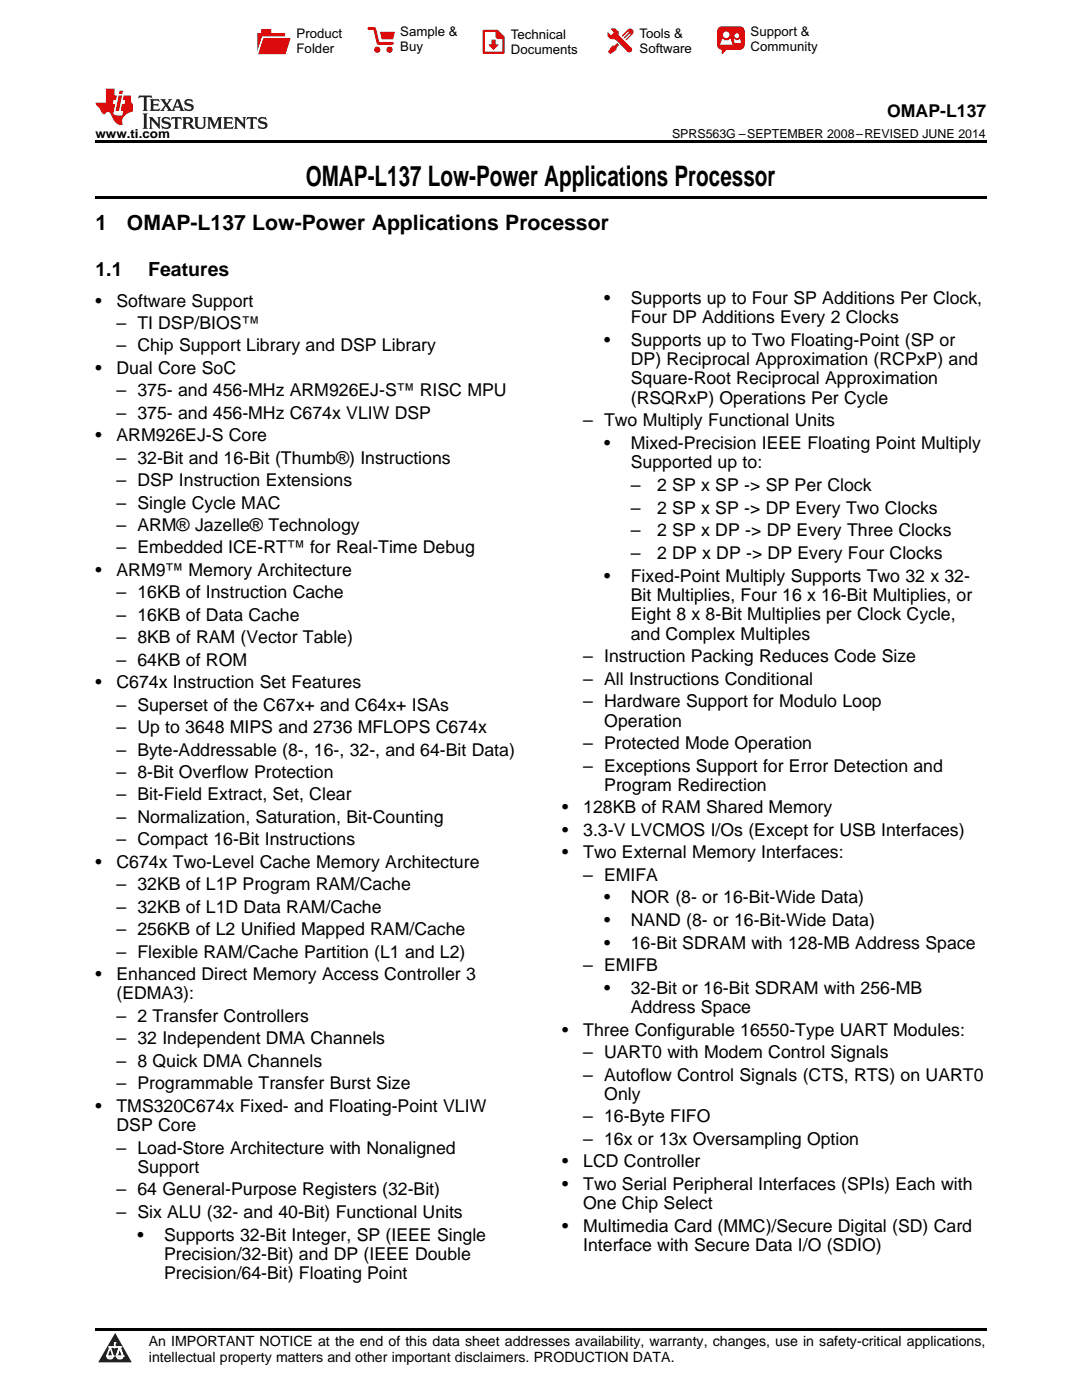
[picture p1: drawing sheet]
<svg xmlns="http://www.w3.org/2000/svg" width="216mm" height="279mm" viewBox="0 0 216 279" stroke-linecap="round" stroke-linejoin="round" font-family="sans-serif">
<defs><g id="words">
<text font-size="5.6" x="61" y="37">OMAP-L137 Low-Power Applications Processor</text>
<g font-size="4.2">
<text x="19" y="45.9">1</text>
<text x="25.3" y="45.9">OMAP-L137 Low-Power Applications Processor</text>
</g>
<g font-size="3.9">
<text x="19" y="55.1">1.1</text>
<text x="29.6" y="55.1">Features</text>
</g>
<g font-size="3.5">
<text x="177" y="23.3">OMAP-L137</text>
<text x="19" y="61.2">•</text>
<text x="23.2" y="61.2">Software Support</text>
<text x="23.2" y="65.7">– TI DSP/BIOS™</text>
<text x="120.6" y="60.6">•</text>
<text x="125.9" y="60.6">Supports up to Four SP Additions Per Clock,</text>
<text x="125.9" y="64.5">Four DP Additions Every 2 Clocks</text>
<text x="23.2" y="70.1">– Chip Support Library and DSP Library</text>
<text x="120.6" y="69">•</text>
<text x="125.9" y="69">Supports up to Two Floating-Point (SP or</text>
<text x="19" y="74.6">•</text>
<text x="23.2" y="74.6">Dual Core SoC</text>
<text x="125.9" y="72.8">DP) Reciprocal Approximation (RCPxP) and</text>
<text x="125.9" y="76.7">Square-Root Reciprocal Approximation</text>
<text x="23.2" y="79.1">– 375- and 456-MHz ARM926EJ-S™ RISC MPU</text>
<text x="23.2" y="83.6">– 375- and 456-MHz C674x VLIW DSP</text>
<text x="125.9" y="80.6">(RSQRxP) Operations Per Cycle</text>
<text x="19" y="88.1">•</text>
<text x="23.2" y="88.1">ARM926EJ-S Core</text>
<text x="116.4" y="85.1">– Two Multiply Functional Units</text>
<text x="120.6" y="89.6">•</text>
<text x="125.9" y="89.6">Mixed-Precision IEEE Floating Point Multiply</text>
<text x="23.2" y="92.5">– 32-Bit and 16-Bit (Thumb®) Instructions</text>
<text x="125.9" y="93.5">Supported up to:</text>
<text x="23.2" y="97">– DSP Instruction Extensions</text>
<text x="23.2" y="101.5">– Single Cycle MAC</text>
<text x="125.9" y="98">–</text>
<text x="131.1" y="98">2 SP x SP -&gt; SP Per Clock</text>
<text x="23.2" y="106">– ARM® Jazelle® Technology</text>
<text x="125.9" y="102.5">–</text>
<text x="125.9" y="107">–</text>
<text x="131.1" y="102.5">2 SP x SP -&gt; DP Every Two Clocks</text>
<text x="131.1" y="107">2 SP x DP -&gt; DP Every Three Clocks</text>
<text x="23.2" y="110.5">– Embedded ICE-RT™ for Real-Time Debug</text>
<text x="125.9" y="111.5">–</text>
<text x="131.1" y="111.5">2 DP x DP -&gt; DP Every Four Clocks</text>
<text x="19" y="114.9">•</text>
<text x="23.2" y="114.9">ARM9™ Memory Architecture</text>
<text x="23.2" y="119.4">– 16KB of Instruction Cache</text>
<text x="120.6" y="116.1">•</text>
<text x="125.9" y="116.1">Fixed-Point Multiply Supports Two 32 x 32-</text>
<text x="125.9" y="119.9">Bit Multiplies, Four 16 x 16-Bit Multiplies, or</text>
<text x="23.2" y="123.9">– 16KB of Data Cache</text>
<text x="125.9" y="123.8">Eight 8 x 8-Bit Multiplies per Clock Cycle,</text>
<text x="23.2" y="128.4">– 8KB of RAM (Vector Table)</text>
<text x="125.9" y="127.7">and Complex Multiples</text>
<text x="19" y="137.3">•</text>
<text x="23.2" y="132.9">– 64KB of ROM</text>
<text x="23.2" y="137.3">C674x Instruction Set Features</text>
<text x="116.4" y="132.2">– Instruction Packing Reduces Code Size</text>
<text x="116.4" y="136.7">– All Instructions Conditional</text>
<text x="23.2" y="141.8">– Superset of the C67x+ and C64x+ ISAs</text>
<text x="116.4" y="141.1">– Hardware Support for Modulo Loop</text>
<text x="23.2" y="146.3">– Up to 3648 MIPS and 2736 MFLOPS C674x</text>
<text x="116.4" y="149.5">– Protected Mode Operation</text>
<text x="120.6" y="145">Operation</text>
<text x="23.2" y="150.8">– Byte-Addressable (8-, 16-, 32-, and 64-Bit Data)</text>
<text x="23.2" y="155.3">– 8-Bit Overflow Protection</text>
<text x="116.4" y="154">– Exceptions Support for Error Detection and</text>
<text x="23.2" y="159.7">– Bit-Field Extract, Set, Clear</text>
<text x="120.6" y="157.9">Program Redirection</text>
<text x="23.2" y="164.2">– Normalization, Saturation, Bit-Counting</text>
<text x="112.2" y="162.3">•</text>
<text x="112.2" y="166.8">•</text>
<text x="116.4" y="162.3">128KB of RAM Shared Memory</text>
<text x="116.4" y="166.8">3.3-V LVCMOS I/Os (Except for USB Interfaces)</text>
<text x="19" y="173.2">•</text>
<text x="23.2" y="168.7">– Compact 16-Bit Instructions</text>
<text x="23.2" y="173.2">C674x Two-Level Cache Memory Architecture</text>
<text x="112.2" y="171.3">•</text>
<text x="116.4" y="171.3">Two External Memory Interfaces:</text>
<text x="23.2" y="177.7">– 32KB of L1P Program RAM/Cache</text>
<text x="116.4" y="175.8">– EMIFA</text>
<text x="23.2" y="182.1">– 32KB of L1D Data RAM/Cache</text>
<text x="120.6" y="180.3">•</text>
<text x="120.6" y="184.8">•</text>
<text x="125.9" y="180.3">NOR (8- or 16-Bit-Wide Data)</text>
<text x="125.9" y="184.8">NAND (8- or 16-Bit-Wide Data)</text>
<text x="23.2" y="186.6">– 256KB of L2 Unified Mapped RAM/Cache</text>
<text x="23.2" y="191.1">– Flexible RAM/Cache Partition (L1 and L2)</text>
<text x="120.6" y="189.3">•</text>
<text x="125.9" y="189.3">16-Bit SDRAM with 128-MB Address Space</text>
<text x="19" y="195.6">•</text>
<text x="23.2" y="195.6">Enhanced Direct Memory Access Controller 3</text>
<text x="116.4" y="193.8">– EMIFB</text>
<text x="23.2" y="199.5">(EDMA3):</text>
<text x="23.2" y="203.9">– 2 Transfer Controllers</text>
<text x="120.6" y="198.3">•</text>
<text x="125.9" y="198.3">32-Bit or 16-Bit SDRAM with 256-MB</text>
<text x="125.9" y="202.2">Address Space</text>
<text x="23.2" y="208.4">– 32 Independent DMA Channels</text>
<text x="112.2" y="206.7">•</text>
<text x="116.4" y="206.7">Three Configurable 16550-Type UART Modules:</text>
<text x="23.2" y="212.9">– 8 Quick DMA Channels</text>
<text x="116.4" y="211.2">– UART0 with Modem Control Signals</text>
<text x="116.4" y="215.7">– Autoflow Control Signals (CTS, RTS) on UART0</text>
<text x="19" y="221.9">•</text>
<text x="23.2" y="217.4">– Programmable Transfer Burst Size</text>
<text x="23.2" y="221.9">TMS320C674x Fixed- and Floating-Point VLIW</text>
<text x="120.6" y="219.5">Only</text>
<text x="23.2" y="225.7">DSP Core</text>
<text x="116.4" y="224">– 16-Byte FIFO</text>
<text x="23.2" y="230.2">– Load-Store Architecture with Nonaligned</text>
<text x="112.2" y="233">•</text>
<text x="116.4" y="228.5">– 16x or 13x Oversampling Option</text>
<text x="116.4" y="233">LCD Controller</text>
<text x="23.2" y="238.6">– 64 General-Purpose Registers (32-Bit)</text>
<text x="27.4" y="234.1">Support</text>
<text x="112.2" y="237.5">•</text>
<text x="116.4" y="237.5">Two Serial Peripheral Interfaces (SPIs) Each with</text>
<text x="23.2" y="243.1">– Six ALU (32- and 40-Bit) Functional Units</text>
<text x="112.2" y="245.8">•</text>
<text x="116.4" y="241.3">One Chip Select</text>
<text x="116.4" y="245.8">Multimedia Card (MMC)/Secure Digital (SD) Card</text>
<text x="27.4" y="247.6">•</text>
<text x="32.7" y="247.6">Supports 32-Bit Integer, SP (IEEE Single</text>
<text x="32.7" y="251.5">Precision/32-Bit) and DP (IEEE Double</text>
<text x="116.4" y="249.7">Interface with Secure Data I/O (SDIO)</text>
<text x="32.7" y="255.3">Precision/64-Bit) Floating Point</text>
</g>
<g font-size="2.8">
<text x="29.7" y="268.6">An IMPORTANT NOTICE at the end of this data sheet addresses availability, warranty, changes, use in safety-critical applications,</text>
<text x="29.7" y="271.8">intellectual property matters and other important disclaimers. PRODUCTION DATA.</text>
</g>
<g font-size="2.6">
<text x="59.2" y="7.6">Product</text>
<text x="59.2" y="10.6">Folder</text>
<text x="79.9" y="7.3">Sample &amp;</text>
<text x="79.9" y="10.2">Buy</text>
<text x="101.9" y="7.8">Technical</text>
<text x="101.9" y="10.8">Documents</text>
<text x="127.6" y="7.6">Tools &amp;</text>
<text x="127.6" y="10.6">Software</text>
<text x="149.8" y="7.2">Support &amp;</text>
<text x="149.8" y="10.2">Community</text>
</g>
<g font-size="2.5">
<text x="19" y="27.4">www.ti.com</text>
<text x="134.1" y="27.4">SPRS563G –SEPTEMBER 2008–REVISED JUNE 2014</text>
</g>
</g></defs>
<path d="M23 266l3.3 5.9h-6.7z" fill="#231f20"/>
<path d="M21.3 270.6h1.3l-.4 .5h-.3a.54 .54 0 0 1-.6-.5z" fill-rule="evenodd" fill="#fff"/>
<path d="M21.3 270.6h1.3l-.4 .5h-.3a.54 .54 0 0 1-.6-.5z" fill="none" stroke="#231f20" stroke-width=".33"/>
<path d="M21.3 270.6l1.3 .1-.4 .4h-.5z" fill="none" stroke="#fff" stroke-width=".33"/>
<path d="M22.9 268.9h.1" fill="none" stroke="#fff" stroke-width=".33"/>
<path d="M22.9 268v.9z" fill="#fff"/>
<path d="M22.9 268v.9z" fill="none" stroke="#fff" stroke-width=".33"/>
<circle cx="22.9" cy="268" r=".17" fill="#fff"/>
<path d="M21.8 268.8h.1" fill="none" stroke="#fff" stroke-width=".33"/>
<path d="M21.8 268.8h2.3z" fill="#fff"/>
<path d="M21.8 268.8h2.3z" fill="none" stroke="#fff" stroke-width=".33"/>
<circle cx="24.1" cy="268.8" r=".17" fill="#fff"/>
<path d="M23.2 270.6h.1" fill="none" stroke="#fff" stroke-width=".33"/>
<path d="M23.9 268.8l-.7 1.8z" fill="#fff"/>
<path d="M23.9 268.8l-.7 1.8z" fill="none" stroke="#fff" stroke-width=".33"/>
<path d="M23.9 268.8l.7 1.8z" fill="#fff"/>
<path d="M23.9 268.8l.7 1.8z" fill="none" stroke="#fff" stroke-width=".33"/>
<path d="M24.5 270.6h.1" fill="none" stroke="#fff" stroke-width=".33"/>
<circle cx="21.3" cy="270.6" r=".17" fill="#fff"/>
<path d="M22 268.8l-.7 1.8z" fill="#fff"/>
<path d="M22 268.8l-.7 1.8z" fill="none" stroke="#fff" stroke-width=".33"/>
<path d="M22 268.8l.6 1.8z" fill="#fff"/>
<path d="M22 268.8l.6 1.8z" fill="none" stroke="#fff" stroke-width=".33"/>
<circle cx="22.6" cy="270.6" r=".17" fill="#fff"/>
<path d="M23.3 270.6h1.3a.64 .64 0 0 1-.7 .5 .64 .64 0 0 1-.6-.5z" fill-rule="evenodd" fill="#fff"/>
<path d="M23.3 270.6h1.3a.64 .64 0 0 1-.7 .5 .64 .64 0 0 1-.6-.5z" fill="none" stroke="#231f20" stroke-width=".33"/>
<path d="M23.3 270.6h1.3l-.5 .5h-.5z" fill="none" stroke="#fff" stroke-width=".33"/>
<path d="M23.2 270.6h.1" fill="none" stroke="#fff" stroke-width=".33"/>
<circle cx="24.6" cy="270.6" r=".17" fill="#fff"/>
<path d="M19 39.1h177.8v.5h-177.8zM19 28h177.8v.5h-177.8zM19 265.1h177.8v.5h-177.8z" fill="#000"/>
<path d="M27.7 19.1l-.1 .6 .6-.3h.5v.2v2.2l-.2 .3h1l-.2-.3v-2.2v-.2h.5l.6 .3-.2-.6zM29.9 19.8l.2 .4v1.6l-.2 .3h1.9l.1-.6a1.09 1.09 0 0 1-1.3 .2v-.7h.6l.4 .2v-.6l-.2 .2h-.8v-.6l.2-.1a1.01 1.01 0 0 1 1 .3l-.1-.6zM32 19.8l.9 1.2-1 1.1h.9l-.2-.2 .5-.7 .5 .7-.3 .2h1.7l-.2-.2 .1-.4h1l.1 .4-.2 .2h1l-.3-.3-.7-2h-.5l-1 2.2-.8-1.1 .9-1.1h-.9l.2 .2-.4 .7-.4-.7 .2-.2zM35.4 20.2l.4 1h-.8zM37 19.9a.66 .66 0 0 0-.2 .8 .66 .66 0 0 0 .6 .4l.7 .2 .1 .2a.8 .8 0 0 1-.7 .4 .8 .8 0 0 1-.7-.5l.1 .7 .2-.1a.94 .94 0 0 0 1.1 .1 .94 .94 0 0 0 .4-.9 1.48 1.48 0 0 0-1.3-.6v-.4a1.1 1.1 0 0 1 1.2 .2l-.2-.6-.2 .1-.5-.1zM28.5 22.6l.2 .4v2.3l-.2 .4h1l-.2-.4v-2.3l.2-.4zM29.7 23.4l.2 .3v1.6l-.2 .4h.8l-.3-.4 .1-1.3 1.6 1.7v-2l.2-.3h-.7l.2 .2v1.1l-1.2-1.3zM32.5 23.5a.66 .66 0 0 0-.2 .7 .66 .66 0 0 0 .6 .5l.6 .1 .2 .3a.8 .8 0 0 1-.8 .4 .8 .8 0 0 1-.7-.5l.2 .7 .2-.1a.94 .94 0 0 0 1 .1 .94 .94 0 0 0 .5-1 1.47 1.47 0 0 0-1.3-.6l-.1-.3a1.1 1.1 0 0 1 1.3 .2l-.2-.6-.2 .1-.5-.2zM34.3 23.4l-.2 .6a.64 .64 0 0 1 .8-.3v1.6l-.2 .4h1l-.3-.4 .1-1.6a.66 .66 0 0 1 .8 .3l-.2-.6zM36.3 23.4l.3 .3v1.6l-.3 .4h1l-.2-.2v-.8l.5 .1 .1 .1a.8 .8 0 0 0 1.2 .7l-1-1a.62 .62 0 0 0 .6-.6 .62 .62 0 0 0-.6-.6zM37.1 23.7h.1a.48 .48 0 0 1 .6 0 .48 .48 0 0 1 .1 .6l-.2 .1-.6 .1zM38.7 23.4l.2 .2a2.29 2.29 0 0 0 .4 2 1.05 1.05 0 0 0 1.7-.7v-1.3l.2-.2h-.8l.2 .3v1.2a.61 .61 0 0 1-.6 .6 .61 .61 0 0 1-.6-.6v-1.2l.3-.3zM41.3 23.4l.3 .3v1.6l-.3 .4h.8l-.2-.4v-1.4l.8 1.8 .9-1.8v1.4l-.2 .4h.9l-.2-.4v-1.6l.2-.3h-.8l-.7 1.5-.6-1.5zM44.5 23.4l.2 .3v1.6l-.2 .4h1.9l.2-.6a1.1 1.1 0 0 1-1.4 .2v-.7h.6l.4 .2v-.7l-.2 .2h-.8v-.5l.2-.2a1.02 1.02 0 0 1 1.1 .3l-.2-.5zM46.7 23.4l.2 .3v1.6l-.2 .4h.8l-.3-.4 .1-1.3 1.6 1.7v-2l.2-.3h-.7l.2 .2v1.1l-1.2-1.3zM49.3 23.4l-.1 .6a.64 .64 0 0 1 .8-.3v1.6l-.3 .4h1l-.2-.4v-1.6a.66 .66 0 0 1 .8 .3l-.1-.6zM51.7 23.5a.66 .66 0 0 0-.2 .7 .66 .66 0 0 0 .7 .5l.6 .1 .1 .3a.8 .8 0 0 1-.7 .4 .8 .8 0 0 1-.7-.5l.1 .7 .2-.1a.94 .94 0 0 0 1.1 .1 .94 .94 0 0 0 .4-1 1.48 1.48 0 0 0-1.2-.6l-.1-.3a1.1 1.1 0 0 1 1.2 .2l-.2-.6-.1 .1-.6-.2z" fill="#231f20"/>
<path d="M21.1 17.7v2.8h-2v.3l.9 1a.96 .96 0 0 0 1 .9 .59 .59 0 0 1 .5-.3 .59 .59 0 0 1 .5 .3l.4 .8a1.61 1.61 0 0 0 2.1 1.3 1.63 1.63 0 0 1 1.1-2.2l.9-.4v-1.5a1.6 1.6 0 0 1-.4-1.6h-1.4l-.2 .9h.5l-.2 .8h-.5l-.2 1v.3h.5l-.2 .9h-.7a.74 .74 0 0 1-1-.6l.3-1.6h-.5l.2-.8h.5l.1-.9h-.4v-1.4zM23.7 19.1l-.7 3h.8l.6-3zM23.8 18.1l-.1 .7h.7l.2-.7z" fill="#ee1d23"/>
<g fill="#d60000">
<path d="M52.1 5.8h2v.8h2.8v4.2h-5.5v-4.2h.7z" fill-rule="evenodd"/>
<path d="M52.4 7.5h5.6l-1 3.3h-5.6z" fill-rule="evenodd"/>
</g>
<path d="M52.4 7.4h5.7l-.1 .1h-5.5l-1.1 3.3z" fill-rule="evenodd" fill="#fff"/>
<path d="M52.4 7.4h5.7l-.1 .1h-5.5l-1.1 3.3z" fill="none" stroke="#fff" stroke-width=".2"/>
<path d="M73.6 5.7h1.1l.7 2.9h2.9" fill="none" stroke="#d60000" stroke-width=".55"/>
<g fill="#d60000">
<path d="M75.8 6.3h3l-.4 1.6h-2.2z" fill-rule="evenodd"/>
<circle cx="75.3" cy="9.9" r=".62"/>
<circle cx="77.7" cy="9.9" r=".62"/>
</g>
<path d="M96.5 6.2h2.7l1.3 1.2v3.1h-4z" fill="none" stroke="#d60000" stroke-width=".44"/>
<g fill="#d60000">
<path d="M98.1 7.9h.8v1h.5l-.9 1.1-1-1v-.1h.6z" fill-rule="evenodd"/>
<path d="M98.9 6.2h.3l1.3 1.2v.4h-1.3l-.3-.4z" fill-rule="evenodd"/>
<path d="M121.9 5.7h.8l.7 .6 .1 .7 2.5 2.5-.8 .8-2.3-2.3-1.1-.2-.6-.6v-.8l.7 .6 .5-.4v-.2l-.5-.5z" fill-rule="evenodd"/>
<path d="M122.2 9.1h.4l.5-.5 .4 .4-.5 .5v.4l-1.2 .9-.5-.5z" fill-rule="evenodd"/>
<path d="M125.3 5.9a.67 .67 0 0 1 .9 0 .67 .67 0 0 1 0 .9z" fill-rule="evenodd"/>
<path d="M125.3 5.9l.9 .9-1.2 1.2h-.2v-.2l1-.9v-.2h-.2l-.9 1h-.2v-.2l.9-1 .1-.2h-.3l-.9 1h-.2v-.2z" fill-rule="evenodd"/>
<circle cx="125.6" cy="9.9" r=".54"/>
</g>
<path d="M123.3 6.3v.7" fill="none" stroke="#d60000" stroke-width=".2"/>
<g fill="#d60000">
<path d="M143.4 5.5l.6-.2h3.6a.95 .95 0 0 1 1 .9v2.8a.95 .95 0 0 1-1 .9h-3.6a.95 .95 0 0 1-.9-.9v-2.8z" fill-rule="evenodd"/>
<path d="M144 9.9h.9l-.7 .9h-.2z" fill-rule="evenodd"/>
</g>
<g fill="#fff">
<path d="M146.6 8.6h1.3z"/>
<path d="M144.1 7.8h.3l.1 .2h.8l.2-.2h.3l.4 1.1h-2.5z" fill-rule="evenodd"/>
<path d="M146.4 7.8h.3l.1 .2h.5l.2-.2h.2l.2 .8h-1.3z" fill-rule="evenodd"/>
<circle cx="144.9" cy="6.9" r=".65"/>
<circle cx="147" cy="7.1" r=".48"/>
</g>
<use href="#words"/>
</svg>
